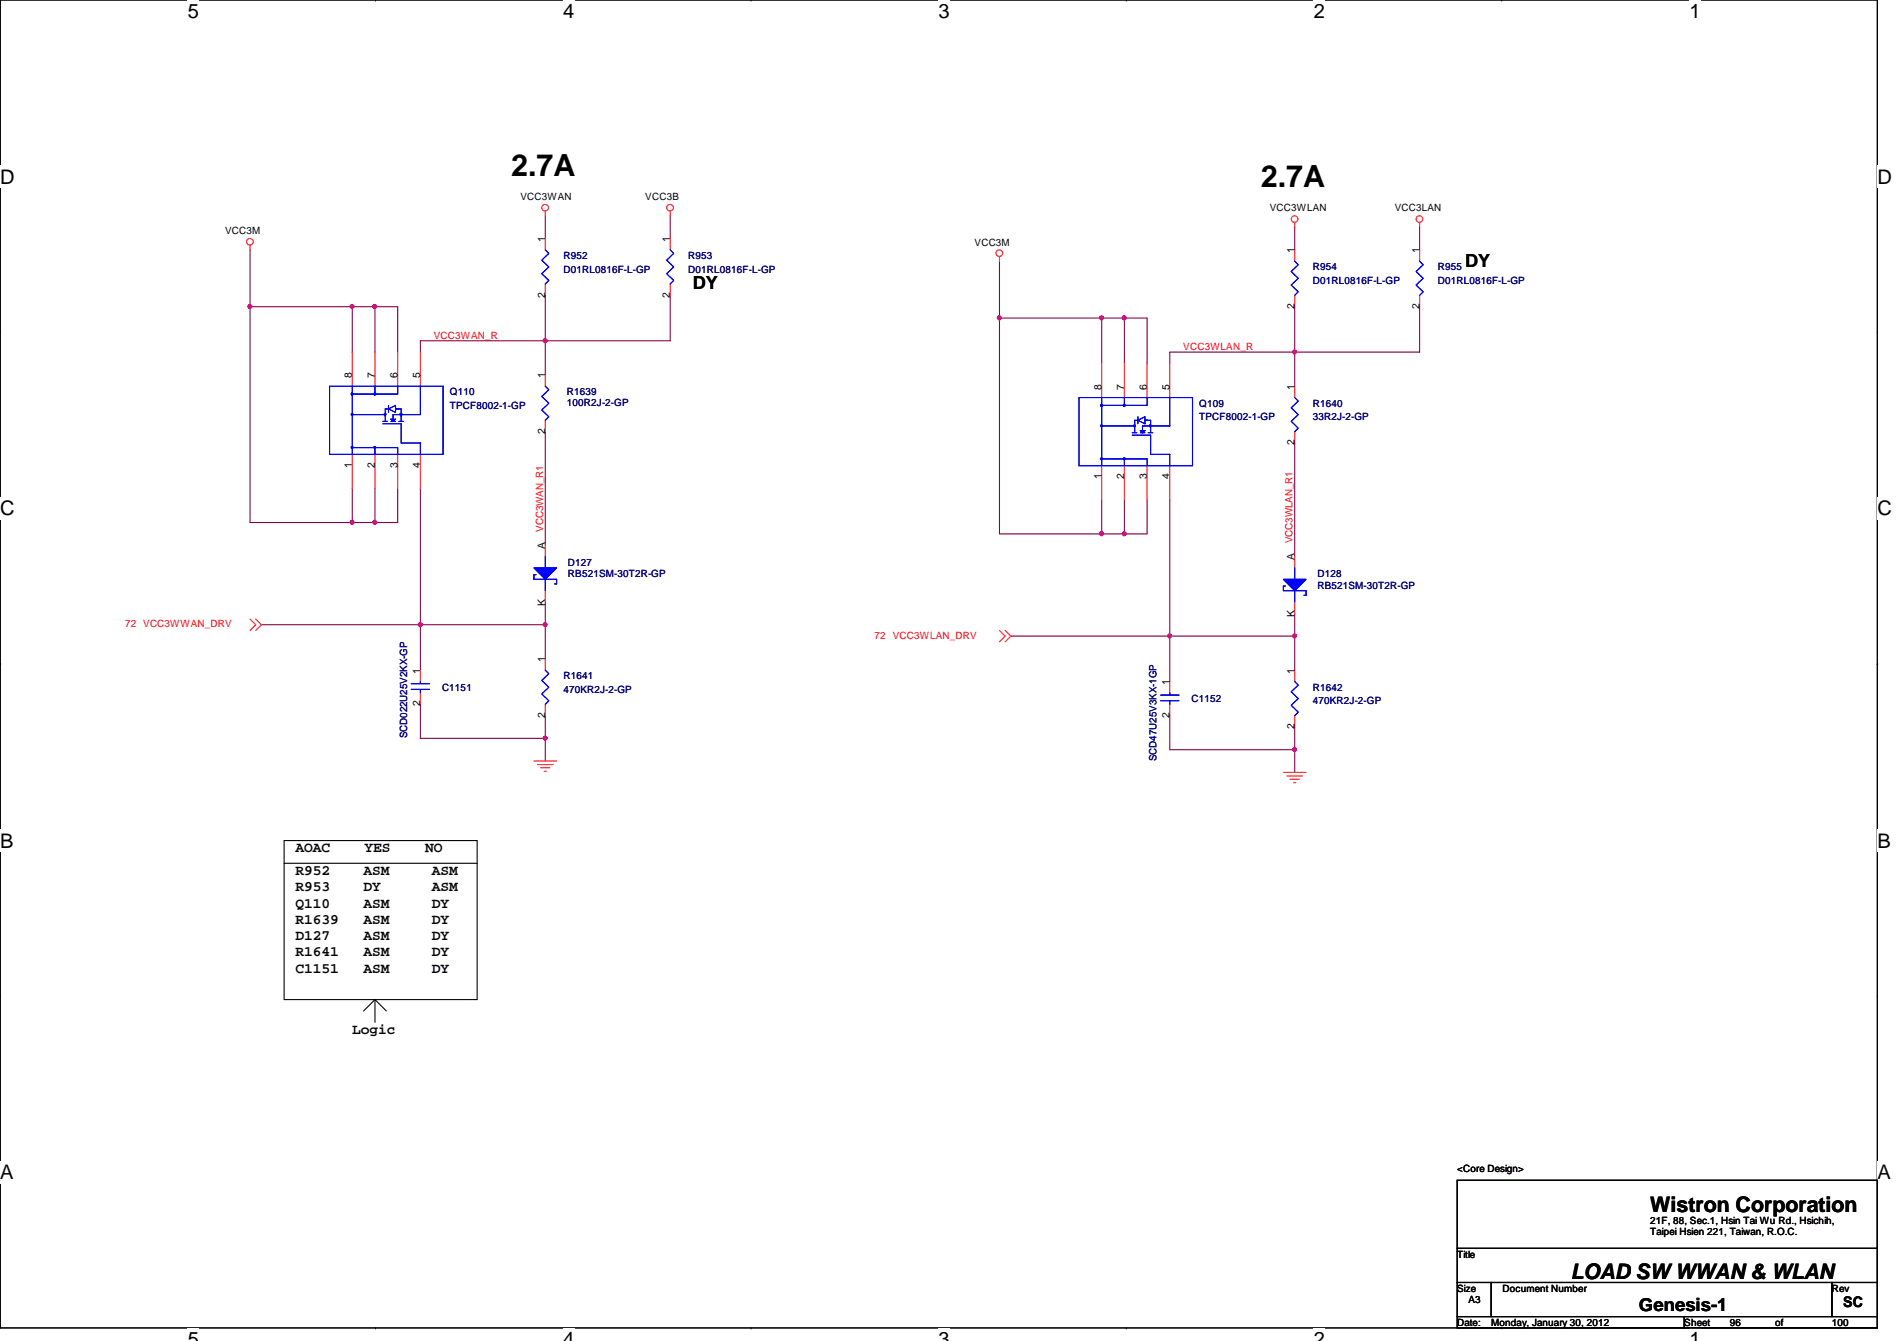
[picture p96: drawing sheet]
<svg xmlns="http://www.w3.org/2000/svg" width="297mm" height="210mm" viewBox="0 0 297 210" stroke-linecap="round" stroke-linejoin="round" font-family="sans-serif">
<defs><g id="words">
<g font-size="4.8">
<text x="80" y="27.6">2.7A</text>
<text x="197.4" y="29.3">2.7A</text>
</g>
<g font-size="3.3">
<text x="258.4" y="189.7">Wistron Corporation</text>
<text x="246" y="200.2">LOAD SW WWAN &amp; WLAN</text>
</g>
<g font-size="3.1">
<text x="29.4" y="2.8">5</text>
<text x="88.2" y="2.8">4</text>
<text x="147" y="2.8">3</text>
<text x="205.7" y="2.8">2</text>
<text x="264.5" y="2.8">1</text>
<text x="0" y="28.7">D</text>
<text x="294" y="28.7">D</text>
<text x="0" y="80.7">C</text>
<text x="294" y="80.7">C</text>
<text x="0" y="132.7">B</text>
<text x="294" y="132.7">B</text>
<text x="0" y="184.6">A</text>
<text x="294" y="184.6">A</text>
<text x="29.4" y="210.7">5</text>
<text x="88.2" y="210.7">4</text>
<text x="147" y="210.7">3</text>
<text x="205.7" y="210.7">2</text>
<text x="264.5" y="210.7">1</text>
</g>
<g font-size="2.8">
<text x="229.4" y="41.7">DY</text>
<text x="108.5" y="45.3">DY</text>
<text x="256.6" y="205.1">Genesis-1</text>
</g>
<g font-size="2.3">
<text x="46.3" y="133.4">AOAC</text>
<text x="46.3" y="137">R952</text>
<text x="56.9" y="137">ASM</text>
<text x="57.1" y="133.4">YES</text>
<text x="66.6" y="133.4">NO</text>
<text x="67.6" y="137">ASM</text>
<text x="46.3" y="139.5">R953</text>
<text x="46.3" y="142.1">Q110</text>
<text x="56.9" y="139.5">DY</text>
<text x="56.9" y="142.1">ASM</text>
<text x="67.6" y="139.5">ASM</text>
<text x="67.6" y="142.1">DY</text>
<text x="46.3" y="144.6">R1639</text>
<text x="46.3" y="147.2">D127</text>
<text x="46.3" y="149.7">R1641</text>
<text x="56.9" y="144.6">ASM</text>
<text x="56.9" y="147.2">ASM</text>
<text x="56.9" y="149.7">ASM</text>
<text x="67.6" y="144.6">DY</text>
<text x="67.6" y="147.2">DY</text>
<text x="67.6" y="149.7">DY</text>
<text x="46.3" y="152.2">C1151</text>
<text x="56.9" y="152.2">ASM</text>
<text x="67.6" y="152.2">DY</text>
<text x="55.2" y="161.9">Logic</text>
<text x="288.6" y="204.6">SC</text>
</g>
<g font-size="1.6">
<text x="81.5" y="31.3">VCC3WAN</text>
<text x="101" y="31.3">VCC3B</text>
<text x="198.8" y="33.1">VCC3WLAN</text>
<text x="218.4" y="33.1">VCC3LAN</text>
<text x="35.3" y="36.7">VCC3M</text>
<text x="85.3" y="37.9" transform="rotate(-90 85.3 37.9)">1</text>
<text x="104.9" y="37.9" transform="rotate(-90 104.9 37.9)">1</text>
<text x="152.6" y="38.4">VCC3M</text>
<text x="202.7" y="39.7" transform="rotate(-90 202.7 39.7)">1</text>
<text x="222.2" y="39.7" transform="rotate(-90 222.2 39.7)">1</text>
<text x="85.3" y="46.6" transform="rotate(-90 85.3 46.6)">2</text>
<text x="104.9" y="46.6" transform="rotate(-90 104.9 46.6)">2</text>
<text x="202.7" y="48.3" transform="rotate(-90 202.7 48.3)">2</text>
<text x="222.2" y="48.3" transform="rotate(-90 222.2 48.3)">2</text>
<text x="55.1" y="59.2" transform="rotate(-90 55.1 59.2)">8</text>
<text x="58.7" y="59.2" transform="rotate(-90 58.7 59.2)">7</text>
<text x="62.2" y="59.2" transform="rotate(-90 62.2 59.2)">6</text>
<text x="65.8" y="59.2" transform="rotate(-90 65.8 59.2)">5</text>
<text x="85.3" y="59.2" transform="rotate(-90 85.3 59.2)">1</text>
<text x="172.5" y="61" transform="rotate(-90 172.5 61)">8</text>
<text x="176" y="61" transform="rotate(-90 176 61)">7</text>
<text x="179.6" y="61" transform="rotate(-90 179.6 61)">6</text>
<text x="183.1" y="61" transform="rotate(-90 183.1 61)">5</text>
<text x="202.7" y="61" transform="rotate(-90 202.7 61)">1</text>
<text x="85.3" y="67.9" transform="rotate(-90 85.3 67.9)">2</text>
<text x="202.7" y="69.7" transform="rotate(-90 202.7 69.7)">2</text>
<text x="55.1" y="73.2" transform="rotate(-90 55.1 73.2)">1</text>
<text x="58.7" y="73.2" transform="rotate(-90 58.7 73.2)">2</text>
<text x="62.2" y="73.2" transform="rotate(-90 62.2 73.2)">3</text>
<text x="65.8" y="73.2" transform="rotate(-90 65.8 73.2)">4</text>
<text x="172.5" y="75" transform="rotate(-90 172.5 75)">1</text>
<text x="176" y="75" transform="rotate(-90 176 75)">2</text>
<text x="179.6" y="75" transform="rotate(-90 179.6 75)">3</text>
<text x="183.1" y="75" transform="rotate(-90 183.1 75)">4</text>
<text x="85.3" y="85.9" transform="rotate(-90 85.3 85.9)">A</text>
<text x="202.7" y="87.7" transform="rotate(-90 202.7 87.7)">A</text>
<text x="85.3" y="94.8" transform="rotate(-90 85.3 94.8)">K</text>
<text x="202.7" y="96.6" transform="rotate(-90 202.7 96.6)">K</text>
<text x="65.8" y="105.5" transform="rotate(-90 65.8 105.5)">1</text>
<text x="85.3" y="103.7" transform="rotate(-90 85.3 103.7)">1</text>
<text x="183.1" y="107.2" transform="rotate(-90 183.1 107.2)">1</text>
<text x="202.7" y="105.5" transform="rotate(-90 202.7 105.5)">1</text>
<text x="65.8" y="110.6" transform="rotate(-90 65.8 110.6)">2</text>
<text x="85.3" y="112.4" transform="rotate(-90 85.3 112.4)">2</text>
<text x="183.1" y="112.4" transform="rotate(-90 183.1 112.4)">2</text>
<text x="202.7" y="114.1" transform="rotate(-90 202.7 114.1)">2</text>
<text x="228.2" y="183.5">&lt;Core Design&gt;</text>
<text x="258.4" y="191.5">21F, 88, Sec.1, Hsin Tai Wu Rd., Hsichih,</text>
<text x="228.2" y="196.8">Title</text>
<text x="258.4" y="193.3">Taipei Hsien 221, Taiwan, R.O.C.</text>
<text x="228.2" y="202.2">Size</text>
<text x="230" y="204">A3</text>
<text x="235.3" y="202.2">Document Number</text>
<text x="286.8" y="202.2">Rev</text>
<text x="228.2" y="207.5">Date:</text>
<text x="233.5" y="207.5">Monday, January 30, 2012</text>
<text x="263.7" y="207.5">Sheet</text>
<text x="270.8" y="207.5">96</text>
<text x="278" y="207.5">of</text>
<text x="286.8" y="207.5">100</text>
</g>
<g font-size="1.6" fill="#000080">
<text x="88.2" y="40.6">R952</text>
<text x="107.8" y="40.6">R953</text>
<text x="88.2" y="42.7">D01RL0816F-L-GP</text>
<text x="107.8" y="42.7">D01RL0816F-L-GP</text>
<text x="205.6" y="42.3">R954</text>
<text x="205.6" y="44.4">D01RL0816F-L-GP</text>
<text x="225.1" y="42.3">R955</text>
<text x="225.1" y="44.4">D01RL0816F-L-GP</text>
<text x="70.4" y="61.9">Q110</text>
<text x="70.4" y="64">TPCF8002-1-GP</text>
<text x="88.8" y="61.9">R1639</text>
<text x="88.8" y="63.5">100R2J-2-GP</text>
<text x="187.8" y="63.7">Q109</text>
<text x="187.8" y="65.8">TPCF8002-1-GP</text>
<text x="205.6" y="63.7">R1640</text>
<text x="205.6" y="65.8">33R2J-2-GP</text>
<text x="88.9" y="88.6">D127</text>
<text x="88.9" y="90.3">RB521SM-30T2R-GP</text>
<text x="206.3" y="90.3">D128</text>
<text x="206.3" y="92.1">RB521SM-30T2R-GP</text>
<text x="88.2" y="106.3">R1641</text>
<text x="69.2" y="108.1">C1151</text>
<text x="88.2" y="108.5">470KR2J-2-GP</text>
<text x="186.6" y="109.9">C1152</text>
<text x="205.6" y="108.1">R1642</text>
<text x="205.6" y="110.2">470KR2J-2-GP</text>
<text x="63.8" y="115.6" transform="rotate(-90 63.8 115.6)">SCD022U25V2KX-GP</text>
<text x="181.1" y="119.1" transform="rotate(-90 181.1 119.1)">SCD47U25V3KX-1GP</text>
</g>
<g font-size="1.6" fill="#f00">
<text x="67.9" y="53">VCC3WAN_R</text>
<text x="185.3" y="54.8">VCC3WLAN_R</text>
<text x="85" y="83.2" transform="rotate(-90 85 83.2)">VCC3WAN_R1</text>
<text x="202.4" y="85" transform="rotate(-90 202.4 85)">VCC3WLAN_R1</text>
<text x="19.6" y="98.2">72 VCC3WWAN_DRV</text>
<text x="136.9" y="99.9">72 VCC3WLAN_DRV</text>
</g>
</g></defs>
<path d="M0 0h294v207.9h-294z" fill="none" stroke="#000" stroke-width=".17"/>
<g fill="#fff">
<path d="M29.4 0h1.8v3.5h-1.8z"/>
<path d="M29.4 207.9h1.8v2h-1.8z"/>
</g>
<path d="M58.8 0h.1M58.8 207.9h.1" fill="none" stroke="#000" stroke-width=".17"/>
<g fill="#fff">
<path d="M88.2 0h1.7v3.5h-1.7z"/>
<path d="M88.2 207.9h1.7v2h-1.7z"/>
</g>
<path d="M117.6 0h.1M117.6 207.9h.1" fill="none" stroke="#000" stroke-width=".17"/>
<g fill="#fff">
<path d="M147 0h1.7v3.5h-1.7z"/>
<path d="M147 207.9h1.7v2h-1.7z"/>
</g>
<path d="M176.4 0h.1M176.4 207.9h.1" fill="none" stroke="#000" stroke-width=".17"/>
<g fill="#fff">
<path d="M205.7 0h1.8v3.5h-1.8z"/>
<path d="M205.7 207.9h1.8v2h-1.8z"/>
</g>
<path d="M235.2 0h.1M235.2 207.9h.1" fill="none" stroke="#000" stroke-width=".17"/>
<g fill="#fff">
<path d="M264.5 0h1.8v3.5h-1.8z"/>
<path d="M264.5 207.9h1.8v2h-1.8z"/>
<path d="M0 26h2.3v3.4h-2.3z"/>
<path d="M294 26h2.2v3.4h-2.2z"/>
<path d="M0 77.9h2.3v3.5h-2.3z"/>
<path d="M294 77.9h2.2v3.5h-2.2z"/>
</g>
<path d="M0 51.9h.1M294 51.9h.1" fill="none" stroke="#000" stroke-width=".17"/>
<g fill="#fff">
<path d="M0 129.9h2.1v3.4h-2.1z"/>
<path d="M294 129.9h2v3.4h-2z"/>
</g>
<path d="M0 103.9h.1M294 103.9h.1" fill="none" stroke="#000" stroke-width=".17"/>
<path d="M0 103.9h.1M294 103.9h.1" fill="none" stroke="#000" stroke-width=".16"/>
<g fill="#fff">
<path d="M0 181.8h2.1v3.5h-2.1z"/>
<path d="M294 181.8h2v3.5h-2z"/>
</g>
<path d="M0 155.9h.1M294 155.9h.1" fill="none" stroke="#000" stroke-width=".17"/>
<path d="M39.2 48v33.8M65.8 110.2v5.4" fill="none" stroke="#800040" stroke-width=".17"/>
<circle cx="39.1" cy="48" r=".32" fill="#f0f"/>
<circle cx="39.1" cy="48" r=".32" fill="none" stroke="#f0f" stroke-width=".17"/>
<path d="M85.4 115.6v3.5" fill="none" stroke="#800040" stroke-width=".17"/>
<circle cx="85.4" cy="115.5" r=".32" fill="#f0f"/>
<circle cx="85.4" cy="115.5" r=".32" fill="none" stroke="#f0f" stroke-width=".17"/>
<path d="M39.2 39.1v8.9M65.8 53.3v1.8M85.4 53.3v5.4M65.8 76.5v28.4M85.4 67.6v17.7M40.9 97.8h24.9M58.7 81.8h3.6M85.4 97.8v5.3M85.4 112v3.6h-19.6" fill="none" stroke="#800040" stroke-width=".17"/>
<circle cx="58.7" cy="81.8" r=".32" fill="#f0f"/>
<circle cx="58.7" cy="81.8" r=".32" fill="none" stroke="#f0f" stroke-width=".17"/>
<path d="M85.4 33.8v3.5M85.4 46.2v7.1" fill="none" stroke="#800040" stroke-width=".17"/>
<circle cx="85.4" cy="53.3" r=".32" fill="#f0f"/>
<circle cx="85.4" cy="53.3" r=".32" fill="none" stroke="#f0f" stroke-width=".17"/>
<path d="M65.8 97.8h19.6" fill="none" stroke="#800040" stroke-width=".17"/>
<circle cx="85.4" cy="97.8" r=".32" fill="#f0f"/>
<circle cx="85.4" cy="97.8" r=".32" fill="none" stroke="#f0f" stroke-width=".17"/>
<circle cx="65.8" cy="97.8" r=".32" fill="#f0f"/>
<circle cx="65.8" cy="97.8" r=".32" fill="none" stroke="#f0f" stroke-width=".17"/>
<path d="M58.7 48v7.1M62.3 48v7.1M65.8 53.3h19.6M85.4 94.2v3.6" fill="none" stroke="#800040" stroke-width=".17"/>
<circle cx="58.7" cy="48" r=".32" fill="#f0f"/>
<circle cx="58.7" cy="48" r=".32" fill="none" stroke="#f0f" stroke-width=".17"/>
<path d="M55.2 48v7.1" fill="none" stroke="#800040" stroke-width=".17"/>
<circle cx="55.1" cy="48" r=".32" fill="#f0f"/>
<circle cx="55.1" cy="48" r=".32" fill="none" stroke="#f0f" stroke-width=".17"/>
<path d="M58.7 48h3.6M55.2 76.5v5.3h3.5v-5.3M62.3 76.5v5.3" fill="none" stroke="#800040" stroke-width=".17"/>
<circle cx="55.1" cy="81.8" r=".32" fill="#f0f"/>
<circle cx="55.1" cy="81.8" r=".32" fill="none" stroke="#f0f" stroke-width=".17"/>
<path d="M104.9 33.8v3.5M104.9 46.2v7.1h-19.5M172.5 49.8v7.1M39.2 81.8h16M202.7 96v3.6" fill="none" stroke="#800040" stroke-width=".17"/>
<circle cx="172.5" cy="49.8" r=".32" fill="#f0f"/>
<circle cx="172.5" cy="49.8" r=".32" fill="none" stroke="#f0f" stroke-width=".17"/>
<path d="M172.5 78.2v5.4M176.1 78.2v5.4h-3.6M179.6 78.2v5.4M156.5 83.6h16" fill="none" stroke="#800040" stroke-width=".17"/>
<circle cx="172.5" cy="83.5" r=".32" fill="#f0f"/>
<circle cx="172.5" cy="83.5" r=".32" fill="none" stroke="#f0f" stroke-width=".17"/>
<path d="M156.5 49.8v33.8M179.6 49.8v7.1" fill="none" stroke="#800040" stroke-width=".17"/>
<circle cx="156.5" cy="49.8" r=".32" fill="#f0f"/>
<circle cx="156.5" cy="49.8" r=".32" fill="none" stroke="#f0f" stroke-width=".17"/>
<path d="M183.2 55.1v1.8M183.2 78.2v28.5M202.7 69.3v17.8M202.7 99.6v5.3M183.2 112v5.3M202.7 117.3v3.6" fill="none" stroke="#800040" stroke-width=".17"/>
<circle cx="202.7" cy="117.3" r=".32" fill="#f0f"/>
<circle cx="202.7" cy="117.3" r=".32" fill="none" stroke="#f0f" stroke-width=".17"/>
<path d="M176.1 83.6h3.5" fill="none" stroke="#800040" stroke-width=".17"/>
<circle cx="176" cy="83.5" r=".32" fill="#f0f"/>
<circle cx="176" cy="83.5" r=".32" fill="none" stroke="#f0f" stroke-width=".17"/>
<path d="M156.5 40.9v8.9M202.7 55.1v5.4M158.3 99.6h44.4M202.7 113.8v3.5h-19.5" fill="none" stroke="#800040" stroke-width=".17"/>
<circle cx="202.7" cy="99.5" r=".32" fill="#f0f"/>
<circle cx="202.7" cy="99.5" r=".32" fill="none" stroke="#f0f" stroke-width=".17"/>
<circle cx="183.1" cy="99.5" r=".32" fill="#f0f"/>
<circle cx="183.1" cy="99.5" r=".32" fill="none" stroke="#f0f" stroke-width=".17"/>
<path d="M202.7 48v7.1" fill="none" stroke="#800040" stroke-width=".17"/>
<circle cx="202.7" cy="55.1" r=".32" fill="#f0f"/>
<circle cx="202.7" cy="55.1" r=".32" fill="none" stroke="#f0f" stroke-width=".17"/>
<path d="M202.7 35.6v3.5M176.1 49.8v7.1M183.2 55.1h19.5" fill="none" stroke="#800040" stroke-width=".17"/>
<circle cx="176" cy="49.8" r=".32" fill="#f0f"/>
<circle cx="176" cy="49.8" r=".32" fill="none" stroke="#f0f" stroke-width=".17"/>
<path d="M222.3 35.6v3.5M39.2 48h19.5M156.5 49.8h23.1M222.3 48v7.1h-19.6" fill="none" stroke="#800040" stroke-width=".17"/>
<g fill="none" stroke="#f00" stroke-width=".17">
<path d="M39.2 38.4v.7M85.4 33.1v.7M104.9 33.1v.7M202.7 34.8v.8M222.3 34.8v.8M55.2 55.1v5.4M58.7 55.1v5.4M62.3 55.1v5.4M65.8 55.1v5.4M156.5 40.2v.7M55.2 71.1v5.4M58.7 71.1v5.4"/>
<path d="M62.3 71.1v5.4M65.8 71.1v5.4M39.2 96.9l.8 .9-.8 .9M40 96.9l.9 .9-.9 .9M156.5 98.7l.9 .9-.9 .9M157.4 98.7l.9 .9-.9 .9M83.6 119.1h3.6M84.2 119.7h2.4M84.7 120.2h1.4M85.2 120.7h.4M201 120.9h3.5M201.5 121.5h2.5"/>
<path d="M202 122h1.5M202.6 122.5h.3"/>
<circle cx="39.1" cy="37.8" r=".52"/>
<circle cx="85.4" cy="32.5" r=".52"/>
<circle cx="104.9" cy="32.5" r=".52"/>
<circle cx="156.5" cy="39.6" r=".52"/>
<circle cx="202.7" cy="34.3" r=".52"/>
<circle cx="222.3" cy="34.3" r=".52"/>
</g>
<path d="M44.5 135.1h30.2M44.5 131.6h30.2v24.9h-30.2zM58.7 156.5l-1.8 1.7M58.7 156.5l1.8 1.7M58.7 156.5v3.5M228.2 184.7h65.8v10.7h-65.8zM228.2 195.4h65.8v5.3h-65.8zM228.2 200.7h5.3v5.4h-5.3zM228.2 206.1h35.5v1.8h-35.5zM233.5 200.7h53.3v5.4h-53.3zM263.7 206.1h30.3v1.8h-30.3zM286.8 200.7h7.2v5.4h-7.2z" fill="none" stroke="#000" stroke-width=".17"/>
<g fill="none" stroke="#00f" stroke-width=".17">
<path d="M55.2 60.5v10.6M55.2 70.1h7.1v1M55.2 64.9h5.1M58.7 60.5v1.2M58.7 70.1v1M59.9 66.3h2.9v3h3v1.8M59.9 66h.8M60.8 64l1.1-.5v1.1zM60.8 64h-.5v2M60.8 64v.6M60.8 63.5v.5M61.2 65.6h.7l-.4 .4z"/>
<path d="M61.2 66h.7M61.9 64h.9v2M61.9 64h.5M62.3 60.5v1.2h-7.1M62.4 66h.8M65.8 60.5v4.4h-4.3v1.1"/>
</g>
<path d="M58.6 61.5h.2v.3h-.2z" fill-rule="evenodd" fill="#00f"/>
<path d="M58.6 61.5h.2v.3h-.2z" fill="none" stroke="#00f" stroke-width=".17"/>
<path d="M58.6 69.9h.2v.2h-.2z" fill-rule="evenodd" fill="#00f"/>
<path d="M58.6 69.9h.2v.2h-.2z" fill="none" stroke="#00f" stroke-width=".17"/>
<path d="M60.2 64.8h.2v.2h-.2z" fill-rule="evenodd" fill="#00f"/>
<path d="M60.2 64.8h.2v.2h-.2z" fill="none" stroke="#00f" stroke-width=".17"/>
<path d="M62.6 64.8h.3v.2h-.3z" fill-rule="evenodd" fill="#00f"/>
<path d="M62.6 64.8h.3v.2h-.3z" fill="none" stroke="#00f" stroke-width=".17"/>
<path d="M55 64.8h.2v.2h-.2z" fill-rule="evenodd" fill="#00f"/>
<path d="M55 64.8h.2v.2h-.2z" fill="none" stroke="#00f" stroke-width=".17"/>
<path d="M55 61.5h.2v.3h-.2z" fill-rule="evenodd" fill="#00f"/>
<path d="M55 61.5h.2v.3h-.2z" fill="none" stroke="#00f" stroke-width=".17"/>
<path d="M55 69.9h.2v.2h-.2z" fill-rule="evenodd" fill="#00f"/>
<g fill="none" stroke="#00f" stroke-width=".17">
<path d="M51.6 60.5h17.8v10.6h-17.8zM55 69.9h.2v.2h-.2zM55.2 60.5v10.6M55.2 70.1h7.1v1M55.2 64.9h5.1M58.7 60.5v1.2M58.7 70.1v1M59.9 66.3h2.9v3h3v1.8M59.9 66h.8M60.8 64l1.1-.5v1.1zM60.8 64h-.5v2M60.8 64v.6"/>
<path d="M60.8 63.5v.5M61.2 65.6h.7l-.4 .4zM61.2 66h.7M61.9 64h.9v2M61.9 64h.5M62.3 60.5v1.2h-7.1M62.4 66h.8M65.8 60.5v4.4h-4.3v1.1"/>
</g>
<path d="M58.6 61.5h.2v.3h-.2z" fill-rule="evenodd" fill="#00f"/>
<path d="M58.6 61.5h.2v.3h-.2z" fill="none" stroke="#00f" stroke-width=".17"/>
<path d="M58.6 69.9h.2v.2h-.2z" fill-rule="evenodd" fill="#00f"/>
<path d="M58.6 69.9h.2v.2h-.2z" fill="none" stroke="#00f" stroke-width=".17"/>
<path d="M60.2 64.8h.2v.2h-.2z" fill-rule="evenodd" fill="#00f"/>
<path d="M60.2 64.8h.2v.2h-.2z" fill="none" stroke="#00f" stroke-width=".17"/>
<path d="M62.6 64.8h.3v.2h-.3z" fill-rule="evenodd" fill="#00f"/>
<path d="M62.6 64.8h.3v.2h-.3z" fill="none" stroke="#00f" stroke-width=".17"/>
<path d="M55 64.8h.2v.2h-.2z" fill-rule="evenodd" fill="#00f"/>
<path d="M55 64.8h.2v.2h-.2z" fill="none" stroke="#00f" stroke-width=".17"/>
<path d="M55 61.5h.2v.3h-.2z" fill-rule="evenodd" fill="#00f"/>
<path d="M55 61.5h.2v.3h-.2z" fill="none" stroke="#00f" stroke-width=".17"/>
<path d="M55 69.9h.2v.2h-.2z" fill-rule="evenodd" fill="#00f"/>
<path d="M51.6 60.5h17.8v10.6h-17.8zM55 69.9h.2v.2h-.2zM85.4 60.5l.5 .5-1.1 1.1 1.1 1-1.1 1.1 1.1 1-.5 .6M64.4 107.9h2.9M64.4 107h2.9M65.8 106.7v.3M65.8 107.9v.6M181.7 109.7h2.9M181.7 108.8h2.9M183.2 108.5v.3M183.2 109.7v.5" fill="none" stroke="#00f" stroke-width=".17"/>
<path d="M85.4 58.7v1.8M85.4 65.8v1.8M202.7 87.1v1.8M202.7 94.2v1.8M65.8 104.9v1.8M65.8 108.5v1.7M183.2 106.7v1.8M183.2 110.2v1.8" fill="none" stroke="#f00" stroke-width=".17"/>
<path d="M201 90.7h3.5l-1.8 1.8z" fill="#00f"/>
<path d="M201 90.7h3.5l-1.8 1.8zM201.3 91.7h-.3v.8h3.5v.7h-.3M202.7 88.9v1.8M202.7 92.5v1.7" fill="none" stroke="#00f" stroke-width=".17"/>
<path d="M201 90.7h3.5l-1.8 1.8z" fill="#00f"/>
<g fill="none" stroke="#00f" stroke-width=".17">
<path d="M85.4 39.1l.5 .6-1.1 1 1.1 1.1-1.1 1 1.1 1.1-.5 .5M104.9 39.1l.6 .6-1.1 1 1.1 1.1-1.1 1 1.1 1.1-.6 .5M202.7 40.9l.6 .5-1.1 1.1 1.1 1.1-1.1 1 1.1 1.1-.6 .5M222.3 40.9l.5 .5-1.1 1.1 1.1 1.1-1.1 1 1.1 1.1-.5 .5M172.5 62.2v10.7M172.5 71.8h7.1v1.1M172.5 66.7h5.2M176.1 62.2v1.3M176.1 71.8v1.1M177.3 68.1h2.9v3h3v1.8M177.3 67.7h.7M178.2 65.8h-.5v1.9"/>
<path d="M178.2 65.8v.5M178.2 65.2v.6M178.2 65.8l1.1-.6v1.1zM178.6 67.7h.7M178.6 67.4h.7l-.4 .3zM179.3 65.8h.9v1.9M179.3 65.8h.5M179.6 62.2v1.3h-7.1M179.8 67.7h.7M183.2 62.2v4.5h-4.3v1M202.7 62.2l.6 .6-1.1 1 1.1 1.1-1.1 1.1 1.1 1-.6 .6M201 90.7h3.5l-1.8 1.8z"/>
<path d="M201.3 91.7h-.3v.8h3.5v.7h-.3M202.7 88.9v1.8M202.7 92.5v1.7M85.4 104.9l.5 .6-1.1 1 1.1 1.1-1.1 1 1.1 1.1-.5 .5M202.7 106.7l.6 .5-1.1 1.1 1.1 1-1.1 1.1 1.1 1.1-.6 .5"/>
</g>
<g fill="none" stroke="#f00" stroke-width=".17">
<path d="M85.4 37.3v1.8M104.9 37.3v1.8M202.7 39.1v1.8M222.3 39.1v1.8M85.4 44.4v1.8M104.9 44.4v1.8M172.5 56.9v5.3M176.1 56.9v5.3M179.6 56.9v5.3M183.2 56.9v5.3M202.7 46.2v1.8M222.3 46.2v1.8"/>
<path d="M172.5 72.9v5.3M176.1 72.9v5.3M179.6 72.9v5.3M183.2 72.9v5.3M202.7 60.5v1.7M202.7 67.6v1.7M85.4 103.1v1.8M85.4 110.2v1.8M202.7 104.9v1.8M202.7 112v1.8"/>
</g>
<path d="M175.9 63.3h.2v.3h-.2z" fill-rule="evenodd" fill="#00f"/>
<path d="M175.9 63.3h.2v.3h-.2z" fill="none" stroke="#00f" stroke-width=".17"/>
<path d="M175.9 71.7h.2v.2h-.2z" fill-rule="evenodd" fill="#00f"/>
<path d="M175.9 71.7h.2v.2h-.2z" fill="none" stroke="#00f" stroke-width=".17"/>
<path d="M177.5 66.5h.2v.2h-.2z" fill-rule="evenodd" fill="#00f"/>
<path d="M177.5 66.5h.2v.2h-.2z" fill="none" stroke="#00f" stroke-width=".17"/>
<path d="M180 66.5h.2v.2h-.2z" fill-rule="evenodd" fill="#00f"/>
<path d="M180 66.5h.2v.2h-.2z" fill="none" stroke="#00f" stroke-width=".17"/>
<path d="M172.4 66.5h.2v.2h-.2z" fill-rule="evenodd" fill="#00f"/>
<path d="M172.4 66.5h.2v.2h-.2z" fill="none" stroke="#00f" stroke-width=".17"/>
<path d="M172.4 63.3h.2v.3h-.2z" fill-rule="evenodd" fill="#00f"/>
<path d="M172.4 63.3h.2v.3h-.2z" fill="none" stroke="#00f" stroke-width=".17"/>
<path d="M172.4 71.7h.2v.2h-.2z" fill-rule="evenodd" fill="#00f"/>
<g fill="none" stroke="#00f" stroke-width=".17">
<path d="M168.9 62.2h17.8v10.7h-17.8zM172.4 71.7h.2v.2h-.2zM172.5 62.2v10.7M172.5 71.8h7.1v1.1M172.5 66.7h5.2M176.1 62.2v1.3M176.1 71.8v1.1M177.3 68.1h2.9v3h3v1.8M177.3 67.7h.7M178.2 65.8h-.5v1.9M178.2 65.8v.5M178.2 65.2v.6"/>
<path d="M178.2 65.8l1.1-.6v1.1zM178.6 67.7h.7M178.6 67.4h.7l-.4 .3zM179.3 65.8h.9v1.9M179.3 65.8h.5M179.6 62.2v1.3h-7.1M179.8 67.7h.7M183.2 62.2v4.5h-4.3v1"/>
</g>
<path d="M175.9 63.3h.2v.3h-.2z" fill-rule="evenodd" fill="#00f"/>
<path d="M175.9 63.3h.2v.3h-.2z" fill="none" stroke="#00f" stroke-width=".17"/>
<path d="M175.9 71.7h.2v.2h-.2z" fill-rule="evenodd" fill="#00f"/>
<path d="M175.9 71.7h.2v.2h-.2z" fill="none" stroke="#00f" stroke-width=".17"/>
<path d="M177.5 66.5h.2v.2h-.2z" fill-rule="evenodd" fill="#00f"/>
<path d="M177.5 66.5h.2v.2h-.2z" fill="none" stroke="#00f" stroke-width=".17"/>
<path d="M180 66.5h.2v.2h-.2z" fill-rule="evenodd" fill="#00f"/>
<path d="M180 66.5h.2v.2h-.2z" fill="none" stroke="#00f" stroke-width=".17"/>
<path d="M172.4 66.5h.2v.2h-.2z" fill-rule="evenodd" fill="#00f"/>
<path d="M172.4 66.5h.2v.2h-.2z" fill="none" stroke="#00f" stroke-width=".17"/>
<path d="M172.4 63.3h.2v.3h-.2z" fill-rule="evenodd" fill="#00f"/>
<path d="M172.4 63.3h.2v.3h-.2z" fill="none" stroke="#00f" stroke-width=".17"/>
<path d="M172.4 71.7h.2v.2h-.2z" fill-rule="evenodd" fill="#00f"/>
<path d="M168.9 62.2h17.8v10.7h-17.8zM172.4 71.7h.2v.2h-.2z" fill="none" stroke="#00f" stroke-width=".17"/>
<path d="M85.4 85.3v1.8M85.4 92.5v1.7" fill="none" stroke="#f00" stroke-width=".17"/>
<path d="M83.6 88.9h3.6l-1.8 1.8z" fill="#00f"/>
<path d="M83.6 88.9h3.6l-1.8 1.8zM83.9 90h-.3v.7h3.6v.7h-.4M85.4 87.1v1.8M85.4 90.7v1.8" fill="none" stroke="#00f" stroke-width=".17"/>
<path d="M83.6 88.9h3.6l-1.8 1.8z" fill="#00f"/>
<path d="M83.6 88.9h3.6l-1.8 1.8zM83.9 90h-.3v.7h3.6v.7h-.4M85.4 87.1v1.8M85.4 90.7v1.8" fill="none" stroke="#00f" stroke-width=".17"/>
<circle cx="39.1" cy="48" r=".32" fill="#f0f"/>
<circle cx="39.1" cy="48" r=".32" fill="none" stroke="#f0f" stroke-width=".17"/>
<circle cx="85.4" cy="115.5" r=".32" fill="#f0f"/>
<circle cx="85.4" cy="115.5" r=".32" fill="none" stroke="#f0f" stroke-width=".17"/>
<circle cx="58.7" cy="81.8" r=".32" fill="#f0f"/>
<circle cx="58.7" cy="81.8" r=".32" fill="none" stroke="#f0f" stroke-width=".17"/>
<circle cx="85.4" cy="53.3" r=".32" fill="#f0f"/>
<circle cx="85.4" cy="53.3" r=".32" fill="none" stroke="#f0f" stroke-width=".17"/>
<circle cx="85.4" cy="97.8" r=".32" fill="#f0f"/>
<circle cx="85.4" cy="97.8" r=".32" fill="none" stroke="#f0f" stroke-width=".17"/>
<circle cx="65.8" cy="97.8" r=".32" fill="#f0f"/>
<circle cx="65.8" cy="97.8" r=".32" fill="none" stroke="#f0f" stroke-width=".17"/>
<circle cx="58.7" cy="48" r=".32" fill="#f0f"/>
<circle cx="58.7" cy="48" r=".32" fill="none" stroke="#f0f" stroke-width=".17"/>
<circle cx="55.1" cy="48" r=".32" fill="#f0f"/>
<circle cx="55.1" cy="48" r=".32" fill="none" stroke="#f0f" stroke-width=".17"/>
<circle cx="55.1" cy="81.8" r=".32" fill="#f0f"/>
<circle cx="55.1" cy="81.8" r=".32" fill="none" stroke="#f0f" stroke-width=".17"/>
<circle cx="172.5" cy="49.8" r=".32" fill="#f0f"/>
<circle cx="172.5" cy="49.8" r=".32" fill="none" stroke="#f0f" stroke-width=".17"/>
<circle cx="172.5" cy="83.5" r=".32" fill="#f0f"/>
<circle cx="172.5" cy="83.5" r=".32" fill="none" stroke="#f0f" stroke-width=".17"/>
<circle cx="156.5" cy="49.8" r=".32" fill="#f0f"/>
<circle cx="156.5" cy="49.8" r=".32" fill="none" stroke="#f0f" stroke-width=".17"/>
<circle cx="202.7" cy="117.3" r=".32" fill="#f0f"/>
<circle cx="202.7" cy="117.3" r=".32" fill="none" stroke="#f0f" stroke-width=".17"/>
<circle cx="176" cy="83.5" r=".32" fill="#f0f"/>
<circle cx="176" cy="83.5" r=".32" fill="none" stroke="#f0f" stroke-width=".17"/>
<circle cx="202.7" cy="99.5" r=".32" fill="#f0f"/>
<circle cx="202.7" cy="99.5" r=".32" fill="none" stroke="#f0f" stroke-width=".17"/>
<circle cx="183.1" cy="99.5" r=".32" fill="#f0f"/>
<circle cx="183.1" cy="99.5" r=".32" fill="none" stroke="#f0f" stroke-width=".17"/>
<circle cx="202.7" cy="55.1" r=".32" fill="#f0f"/>
<circle cx="202.7" cy="55.1" r=".32" fill="none" stroke="#f0f" stroke-width=".17"/>
<circle cx="176" cy="49.8" r=".32" fill="#f0f"/>
<circle cx="176" cy="49.8" r=".32" fill="none" stroke="#f0f" stroke-width=".17"/>
<use href="#words"/>
</svg>
